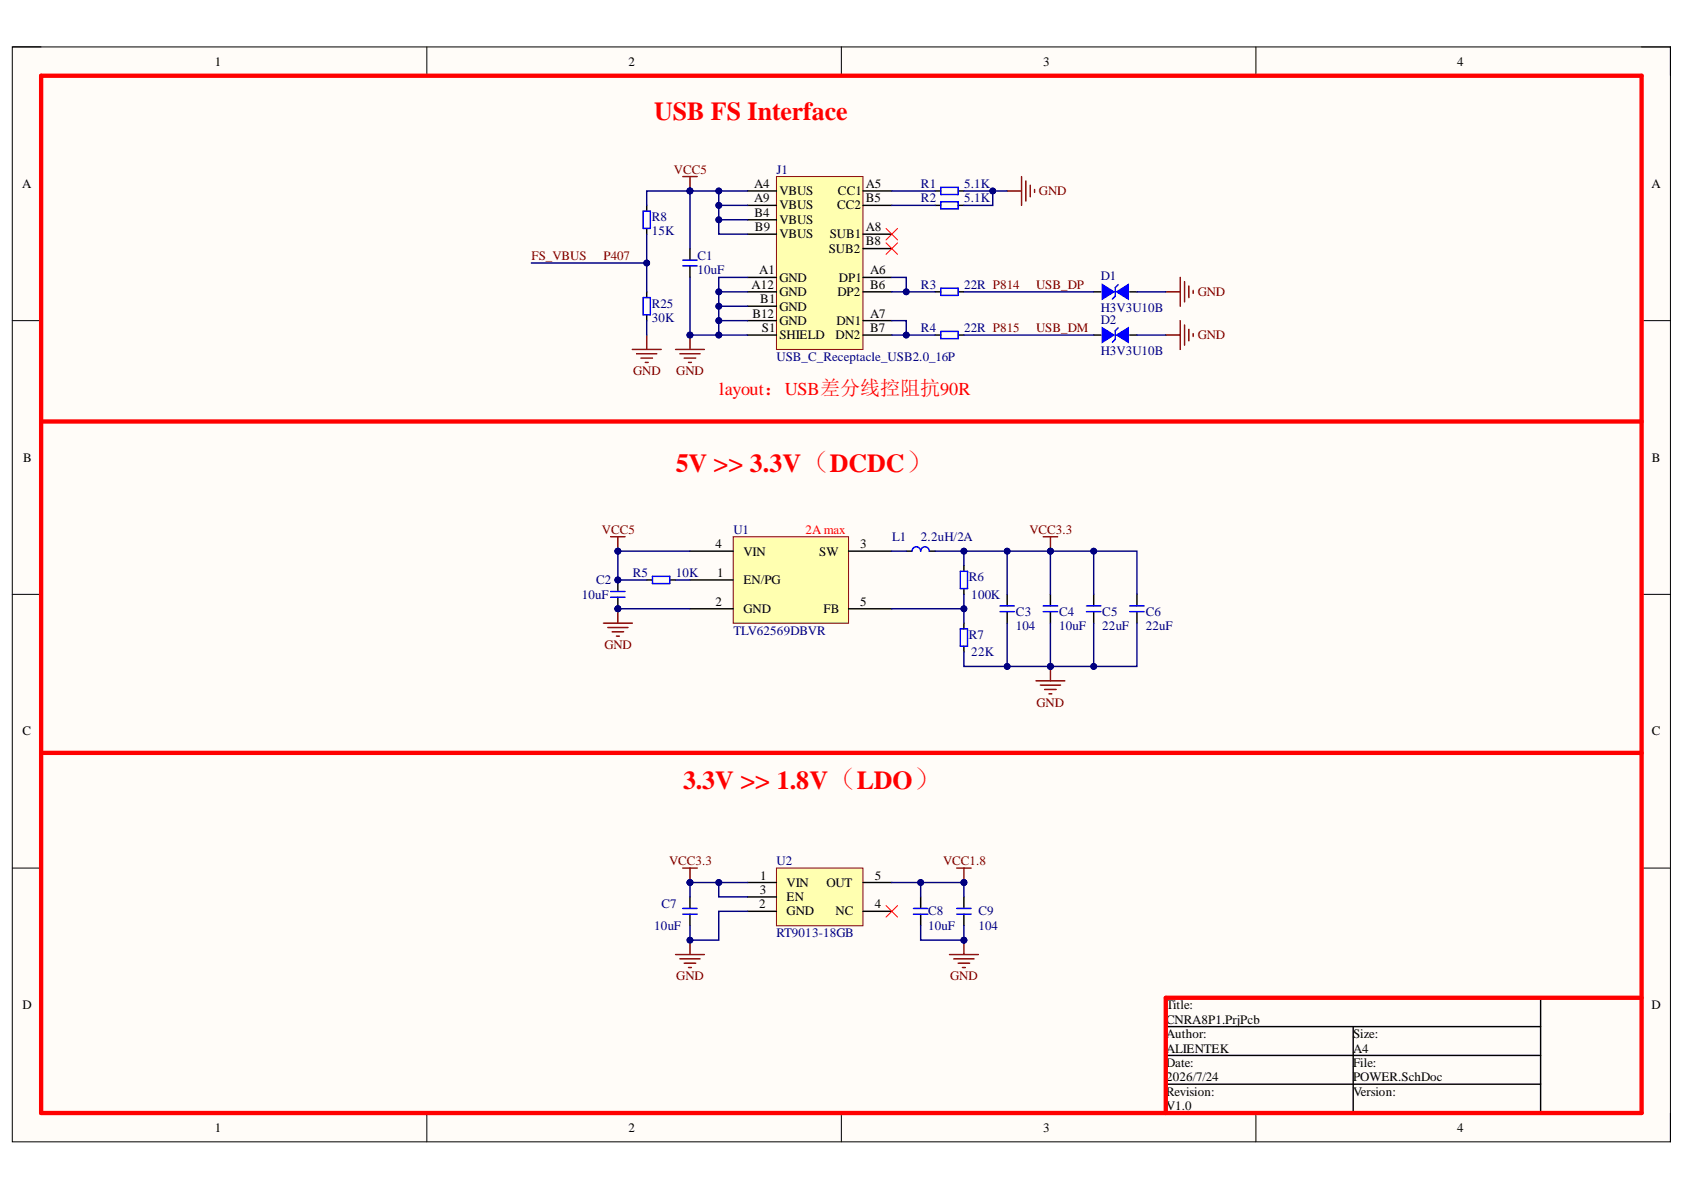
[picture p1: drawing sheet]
<svg xmlns="http://www.w3.org/2000/svg" width="297mm" height="210mm" viewBox="0 0 297 210" stroke-linecap="round" stroke-linejoin="round" font-family="sans-serif">
<defs><g id="words">
<g font-size="4.6" fill="#f00">
<text x="115.4" y="21.2">USB FS Interface</text>
<text x="119.2" y="83.3">5V &gt;&gt; 3.3V（DCDC）</text>
<text x="120.5" y="139.2">3.3V &gt;&gt; 1.8V（LDO）</text>
</g>
<text font-size="3.2" fill="#f00" x="126.8" y="69.7">layout：USB差分线控阻抗90R</text>
<g font-size="2.3">
<text x="37.9" y="11.6">1</text>
<text x="110.8" y="11.6">2</text>
<text x="184" y="11.6">3</text>
<text x="257" y="11.6">4</text>
<text x="3.9" y="33.1">A</text>
<text x="133" y="33.1">A4</text>
<text x="133" y="35.7">A9</text>
<text x="137.5" y="34.4">VBUS</text>
<text x="147.8" y="34.4">CC1</text>
<text x="152.7" y="33.1">A5</text>
<text x="152.7" y="35.7">B5</text>
<text x="291.3" y="33.1">A</text>
<text x="133.1" y="38.2">B4</text>
<text x="133.2" y="40.8">B9</text>
<text x="137.5" y="36.9">VBUS</text>
<text x="137.5" y="39.5">VBUS</text>
<text x="147.6" y="36.9">CC2</text>
<text x="152.7" y="40.8">A8</text>
<text x="137.5" y="42">VBUS</text>
<text x="146.2" y="44.6">SUB2</text>
<text x="146.4" y="42">SUB1</text>
<text x="152.7" y="43.3">B8</text>
<text x="132.6" y="51">A12</text>
<text x="133.9" y="48.4">A1</text>
<text x="134.1" y="53.5">B1</text>
<text x="137.5" y="49.7">GND</text>
<text x="137.5" y="52.3">GND</text>
<text x="147.7" y="52.3">DP2</text>
<text x="148" y="49.7">DP1</text>
<text x="153.5" y="48.4">A6</text>
<text x="153.5" y="51">B6</text>
<text x="132.7" y="56.1">B12</text>
<text x="134.4" y="58.6">S1</text>
<text x="137.5" y="57.3">GND</text>
<text x="137.5" y="54.8">GND</text>
<text x="137.5" y="59.9">SHIELD</text>
<text x="147.4" y="59.9">DN2</text>
<text x="147.6" y="57.3">DN1</text>
<text x="153.5" y="56.1">A7</text>
<text x="153.5" y="58.6">B7</text>
<text x="4.1" y="81.4">B</text>
<text x="291.4" y="81.4">B</text>
<text x="126.2" y="96.7">4</text>
<text x="126.5" y="101.8">1</text>
<text x="131.1" y="98">VIN</text>
<text x="144.5" y="98">SW</text>
<text x="151.7" y="96.7">3</text>
<text x="126.2" y="106.9">2</text>
<text x="131.1" y="103.1">EN/PG</text>
<text x="151.7" y="106.9">5</text>
<text x="131.1" y="108.1">GND</text>
<text x="145.3" y="108.1">FB</text>
<text x="4" y="129.7">C</text>
<text x="291.4" y="129.7">C</text>
<text x="134.1" y="155.1">1</text>
<text x="154.3" y="155.1">5</text>
<text x="133.9" y="160.2">2</text>
<text x="134" y="157.7">3</text>
<text x="138.8" y="156.4">VIN</text>
<text x="138.8" y="161.5">GND</text>
<text x="138.8" y="158.9">EN</text>
<text x="145.8" y="156.4">OUT</text>
<text x="147.4" y="161.5">NC</text>
<text x="154.3" y="160.2">4</text>
<text x="4" y="178">D</text>
<text x="205.7" y="178">Title:</text>
<text x="291.3" y="178">D</text>
<text x="205.7" y="183.1">Author:</text>
<text x="205.7" y="180.6">CNRA8P1.PrjPcb</text>
<text x="205.7" y="185.7">ALIENTEK</text>
<text x="238.7" y="183.1">Size:</text>
<text x="238.7" y="185.7">A4</text>
<text x="205.7" y="188.2">Date:</text>
<text x="205.7" y="190.7">2026/7/24</text>
<text x="238.7" y="188.2">File:</text>
<text x="238.7" y="190.7">POWER.SchDoc</text>
<text x="205.7" y="193.3">Revision:</text>
<text x="205.7" y="195.8">V1.0</text>
<text x="238.7" y="193.3">Version:</text>
<text x="37.9" y="199.6">1</text>
<text x="110.8" y="199.6">2</text>
<text x="184" y="199.6">3</text>
<text x="257" y="199.6">4</text>
</g>
<g font-size="2.3" fill="#800000">
<text x="118.9" y="30.6">VCC5</text>
<text x="183.3" y="34.4">GND</text>
<text x="93.7" y="45.8">FS_VBUS</text>
<text x="106.4" y="45.8">P407</text>
<text x="182.8" y="51">USB_DP</text>
<text x="211.3" y="52.3">GND</text>
<text x="182.8" y="58.6">USB_DM</text>
<text x="211.3" y="59.9">GND</text>
<text x="111.7" y="66.2">GND</text>
<text x="119.3" y="66.2">GND</text>
<text x="106.2" y="94.2">VCC5</text>
<text x="181.6" y="94.2">VCC3.3</text>
<text x="106.6" y="114.5">GND</text>
<text x="182.8" y="124.6">GND</text>
<text x="118" y="152.6">VCC3.3</text>
<text x="166.3" y="152.6">VCC1.8</text>
<text x="119.3" y="172.9">GND</text>
<text x="167.6" y="172.9">GND</text>
</g>
<g font-size="2.3" fill="#000080">
<text x="137" y="30.6">J1</text>
<text x="162.4" y="33.1">R1</text>
<text x="162.4" y="35.7">R2</text>
<text x="170.1" y="33.1">5.1K</text>
<text x="170.1" y="35.7">5.1K</text>
<text x="115" y="39">R8</text>
<text x="115" y="41.5">15K</text>
<text x="123" y="45.8">C1</text>
<text x="123" y="48.4">10uF</text>
<text x="162.4" y="51">R3</text>
<text x="170.1" y="51">22R P814</text>
<text x="194.2" y="49.5">D1</text>
<text x="115" y="54.3">R25</text>
<text x="115" y="56.8">30K</text>
<text x="162.4" y="58.6">R4</text>
<text x="170.1" y="58.6">22R P815</text>
<text x="194.2" y="55">H3V3U10B</text>
<text x="194.2" y="57.1">D2</text>
<text x="137" y="63.7">USB_C_Receptacle_USB2.0_16P</text>
<text x="194.2" y="62.6">H3V3U10B</text>
<text x="129.4" y="94.2">U1</text>
<text x="157.4" y="95.5">L1</text>
<text x="162.4" y="95.5">2.2uH/2A</text>
<text x="111.6" y="101.8">R5</text>
<text x="119.2" y="101.8">10K</text>
<text x="102.6" y="105.6">10uF</text>
<text x="105.2" y="103.1">C2</text>
<text x="170.9" y="102.6">R6</text>
<text x="171.3" y="105.6">100K</text>
<text x="129.4" y="111.9">TLV62569DBVR</text>
<text x="170.9" y="112.7">R7</text>
<text x="179.2" y="108.6">C3</text>
<text x="179.2" y="111.2">104</text>
<text x="186.8" y="108.6">C4</text>
<text x="186.8" y="111.2">10uF</text>
<text x="194.4" y="108.6">C5</text>
<text x="194.4" y="111.2">22uF</text>
<text x="202.1" y="108.6">C6</text>
<text x="202.1" y="111.2">22uF</text>
<text x="171.3" y="115.7">22K</text>
<text x="137" y="152.6">U2</text>
<text x="116.7" y="160.2">C7</text>
<text x="163.7" y="161.5">C8</text>
<text x="172.6" y="161.5">C9</text>
<text x="115.4" y="164">10uF</text>
<text x="137" y="165.3">RT9013-18GB</text>
<text x="163.7" y="164">10uF</text>
<text x="172.6" y="164">104</text>
</g>
<text font-size="2.3" fill="#f00" x="142.1" y="94.2">2A max</text>
</g></defs>
<path d="M2.2 8.3h292.4v193.1h-292.4z" fill-rule="evenodd" fill="#fffcf8"/>
<path d="M2.2 8.3h292.4v193.1h-292.4z" fill="none" stroke="#000" stroke-width=".18"/>
<path d="M7.3 13.4h282.3v182.9h-282.3z" fill-rule="evenodd" fill="#fffcf8"/>
<g fill="none" stroke="#000" stroke-width=".18">
<path d="M2.2 8.3h5.1M7.3 13.4h282.3v182.9h-282.3zM75.3 8.3v5.1M148.4 8.3v5.1M221.5 8.3v5.1M289.6 8.3h5v5.1M2.2 56.6h5.1M289.6 56.6h5M2.2 104.8h5.1M289.6 104.8h5M2.2 153.1h5.1M289.6 153.1h5"/>
<path d="M75.3 196.3v5.1M148.4 196.3v5.1M221.5 196.3v5.1M294.6 196.3v5.1"/>
</g>
<path d="M205.6 176h84v20.3h-84zM271.7 176v20.3M205.6 181.1h66.1M205.6 186.2h66.1M205.6 191.2h66.1M238.7 181.1v15.2" fill="none" stroke="#000" stroke-width=".25"/>
<path d="M7.3 13.4h282.3v182.9h-282.3z" fill="none" stroke="#f00" stroke-width=".76"/>
<path d="M137 31.1h15.2v30.5h-15.2z" fill-rule="evenodd" fill="#ffffb0"/>
<path d="M137 31.1h15.2v30.5h-15.2z" fill="none" stroke="#800000" stroke-width=".18"/>
<g fill="none" stroke="#000" stroke-width=".25">
<path d="M131.9 33.7h5.1M131.9 36.2h5.1M131.9 38.8h5.1M152.2 33.7h5.1M152.2 36.2h5.1M131.9 48.9h5.1M131.9 56.6h5.1M131.9 41.3h5.1M131.9 51.5h5.1M131.9 59.1h5.1M131.9 54h5.1M152.2 48.9h5.1"/>
<path d="M152.2 56.6h5.1M152.2 41.3h5.1M152.2 51.5h5.1M152.2 43.8h5.1M152.2 59.1h5.1"/>
</g>
<path d="M120.4 31.1h2.6M121.7 31.1v2.6" fill="none" stroke="#800000" stroke-width=".25"/>
<circle cx="121.7" cy="33.7" r=".51" fill="#000080"/>
<circle cx="121.7" cy="33.7" r=".51" fill="none" stroke="#000080" stroke-width=".18"/>
<path d="M121.7 59.1v2.5M119.2 61.6h5M119.9 62.4h3.6M120.7 63.2h2M121.4 63.9h.6" fill="none" stroke="#800000" stroke-width=".25"/>
<circle cx="121.7" cy="59.1" r=".51" fill="#000080"/>
<circle cx="121.7" cy="59.1" r=".51" fill="none" stroke="#000080" stroke-width=".18"/>
<path d="M164.9 33.7h1.1M164.9 36.2h1.1M169 33.7h1M169 36.2h1M121.7 43.8v2.1M121.7 46.9v2" fill="none" stroke="#000" stroke-width=".25"/>
<path d="M166 33h3v1.3h-3zM166 35.6h3v1.3h-3zM120.4 45.9h2.6M120.4 46.9h2.6" fill="none" stroke="#00f" stroke-width=".25"/>
<path d="M177.7 33.7h2.5M180.2 31.1v5.1M181 31.9v3.6M181.7 32.7v2M182.5 33.4v.5M107.7 94.7h2.6M109 94.7v2.5" fill="none" stroke="#800000" stroke-width=".25"/>
<path d="M156.3 40.3l2 2M156.3 42.8l2 2.1M158.3 40.3l-2 2M158.3 42.8l-2 2.1" fill="none" stroke="#f00" stroke-width=".18"/>
<circle cx="109" cy="97.2" r=".51" fill="#000080"/>
<circle cx="109" cy="97.2" r=".51" fill="none" stroke="#000080" stroke-width=".18"/>
<path d="M129.3 94.7h20.4v15.2h-20.4z" fill-rule="evenodd" fill="#ffffb0"/>
<path d="M129.3 94.7h20.4v15.2h-20.4z" fill="none" stroke="#800000" stroke-width=".18"/>
<path d="M121.7 97.2h7.6M149.7 97.2h7.6M114.1 102.3h1M118.1 102.3h1.1M121.7 102.3h7.6M121.7 107.4h7.6M149.7 107.4h7.6" fill="none" stroke="#000" stroke-width=".25"/>
<path d="M115.1 101.7h3v1.2h-3z" fill="none" stroke="#00f" stroke-width=".25"/>
<circle cx="109" cy="107.4" r=".51" fill="#000080"/>
<circle cx="109" cy="107.4" r=".51" fill="none" stroke="#000080" stroke-width=".18"/>
<circle cx="109" cy="102.3" r=".51" fill="#000080"/>
<circle cx="109" cy="102.3" r=".51" fill="none" stroke="#000080" stroke-width=".18"/>
<path d="M109 105.3v2.1" fill="none" stroke="#000" stroke-width=".25"/>
<circle cx="109" cy="107.4" r=".51" fill="#000080"/>
<circle cx="109" cy="107.4" r=".51" fill="none" stroke="#000080" stroke-width=".18"/>
<path d="M109 102.3v2" fill="none" stroke="#000" stroke-width=".25"/>
<circle cx="109" cy="102.3" r=".51" fill="#000080"/>
<circle cx="109" cy="102.3" r=".51" fill="none" stroke="#000080" stroke-width=".18"/>
<path d="M107.7 105.3h2.6M107.7 104.3h2.6" fill="none" stroke="#00f" stroke-width=".25"/>
<path d="M106.4 109.9h5.1M107.2 110.7h3.6M108 111.4h2M108.7 112.2h.5M109 107.4v2.5" fill="none" stroke="#800000" stroke-width=".25"/>
<circle cx="109" cy="107.4" r=".51" fill="#000080"/>
<circle cx="109" cy="107.4" r=".51" fill="none" stroke="#000080" stroke-width=".18"/>
<path d="M159.9 97.2h1M163.9 97.2h1M170 99.8v1M170 103.8v1M170 109.9v1M170 114v1" fill="none" stroke="#000" stroke-width=".25"/>
<path d="M160.9 97.2a.76 .76 0 0 1 .7-.7 .76 .76 0 0 1 .8 .7 .76 .76 0 0 1 .8-.7 .76 .76 0 0 1 .7 .7M169.4 100.8h1.3v3h-1.3zM169.4 110.9h1.3v3.1h-1.3z" fill="none" stroke="#00f" stroke-width=".25"/>
<path d="M185.3 117.6v2.5M182.7 120.1h5.1M183.5 120.8h3.6M184.3 121.6h2M185 122.4h.5" fill="none" stroke="#800000" stroke-width=".25"/>
<circle cx="185.3" cy="117.5" r=".51" fill="#000080"/>
<circle cx="185.3" cy="117.5" r=".51" fill="none" stroke="#000080" stroke-width=".18"/>
<path d="M177.7 104.8v2.1M177.7 107.9v2M185.3 104.8v2.1M185.3 107.9v2M192.9 104.8v2.1M192.9 107.9v2M200.5 104.8v2.1M200.5 107.9v2" fill="none" stroke="#000" stroke-width=".25"/>
<path d="M176.4 107.9h2.5M176.4 106.9h2.5M184 107.9h2.6M184 106.9h2.6M191.6 107.9h2.6M191.6 106.9h2.6M199.3 107.9h2.5M199.3 106.9h2.5" fill="none" stroke="#00f" stroke-width=".25"/>
<path d="M184 94.7h2.6M185.3 94.7v2.5" fill="none" stroke="#800000" stroke-width=".25"/>
<circle cx="185.3" cy="97.2" r=".51" fill="#000080"/>
<circle cx="185.3" cy="97.2" r=".51" fill="none" stroke="#000080" stroke-width=".18"/>
<path d="M120.4 153.1h2.6M121.7 153.1v2.6" fill="none" stroke="#800000" stroke-width=".25"/>
<circle cx="121.7" cy="155.7" r=".51" fill="#000080"/>
<circle cx="121.7" cy="155.7" r=".51" fill="none" stroke="#000080" stroke-width=".18"/>
<path d="M137 153.1h15.2v10.2h-15.2z" fill-rule="evenodd" fill="#ffffb0"/>
<path d="M137 153.1h15.2v10.2h-15.2z" fill="none" stroke="#800000" stroke-width=".18"/>
<path d="M121.7 158.2v2M131.9 155.7h5.1M131.9 158.2h5.1M152.2 155.7h5.1M121.7 161.3v2M131.9 160.7h5.1M152.2 160.7h5.1" fill="none" stroke="#000" stroke-width=".25"/>
<path d="M120.4 161.3h2.6M120.4 160.2h2.6" fill="none" stroke="#00f" stroke-width=".25"/>
<path d="M119.2 168.4h5M119.9 169.1h3.6M120.7 169.9h2M121.4 170.7h.6M121.7 165.8v2.6" fill="none" stroke="#800000" stroke-width=".25"/>
<circle cx="121.7" cy="165.8" r=".51" fill="#000080"/>
<circle cx="121.7" cy="165.8" r=".51" fill="none" stroke="#000080" stroke-width=".18"/>
<path d="M168.8 153.1h2.5M170 153.1v2.6" fill="none" stroke="#800000" stroke-width=".25"/>
<circle cx="170" cy="155.7" r=".51" fill="#000080"/>
<circle cx="170" cy="155.7" r=".51" fill="none" stroke="#000080" stroke-width=".18"/>
<path d="M167.5 168.4h5.1M168.2 169.1h3.6M169 169.9h2M169.8 170.7h.5M170 165.8v2.6" fill="none" stroke="#800000" stroke-width=".25"/>
<circle cx="170" cy="165.8" r=".51" fill="#000080"/>
<circle cx="170" cy="165.8" r=".51" fill="none" stroke="#000080" stroke-width=".18"/>
<path d="M192.9 51.5h1.3M199.3 51.5h1.2M162.4 158.2v2M170 158.2v2M162.4 161.3v2M170 161.3v2" fill="none" stroke="#000" stroke-width=".25"/>
<path d="M196.7 50.7v1.5M161.1 161.3h2.6M161.1 160.2h2.6M168.8 161.3h2.5M168.8 160.2h2.5" fill="none" stroke="#00f" stroke-width=".25"/>
<path d="M156.3 159.7l2 2.1M158.3 159.7l-2 2.1" fill="none" stroke="#f00" stroke-width=".18"/>
<path d="M7.3 74.3h282.3M7.3 132.8h282.3" fill="none" stroke="#f00" stroke-width=".76"/>
<path d="M197 51.5l2-1.3v2.5z" fill="#00f"/>
<path d="M197 51.5l2-1.3v2.5z" fill="none" stroke="#00f" stroke-width=".25"/>
<path d="M194.4 50.2l2.1 1.3-2.1 1.2z" fill="#00f"/>
<path d="M194.4 50.2l2.1 1.3-2.1 1.2zM196.7 52.2l-.5 .5M196.7 58.3v1.6M197.2 50.2l-.5 .5" fill="none" stroke="#00f" stroke-width=".25"/>
<path d="M192.9 59.1h1.3M199.3 59.1h1.2" fill="none" stroke="#000" stroke-width=".25"/>
<path d="M197 59.1l2-1.3v2.6z" fill="#00f"/>
<path d="M197 59.1l2-1.3v2.6z" fill="none" stroke="#00f" stroke-width=".25"/>
<path d="M194.4 57.8l2.1 1.3-2.1 1.3z" fill="#00f"/>
<path d="M113.4 37.2h1.3v3.1h-1.3zM113.4 52.5h1.3v3h-1.3zM166 50.8h3v1.3h-3zM166 58.5h3v1.2h-3zM194.4 57.8l2.1 1.3-2.1 1.3zM196.7 59.9l-.5 .5M197.2 57.8l-.5 .5" fill="none" stroke="#00f" stroke-width=".25"/>
<g fill="none" stroke="#800000" stroke-width=".25">
<path d="M114.1 59.1v2.5M205.6 51.5h2.6M205.6 59.1h2.6M208.2 48.9v5.1M208.2 56.6v5M208.9 49.7v3.6M208.9 57.3v3.6M209.7 50.5v2M209.7 58.1v2M210.5 51.2v.5M210.5 58.8v.6M111.5 61.6h5.1"/>
<path d="M112.3 62.4h3.5M113.1 63.2h2M113.8 63.9h.5"/>
</g>
<path d="M114.1 36.2v1M114.1 40.3v1M114.1 51.5v1M114.1 55.5v1.1M164.9 51.5h1.1M164.9 59.1h1.1M169 51.5h1M169 59.1h1" fill="none" stroke="#000" stroke-width=".25"/>
<path d="M192.9 109.9v7.7" fill="none" stroke="#000080" stroke-width=".25"/>
<circle cx="192.9" cy="117.5" r=".51" fill="#000080"/>
<circle cx="192.9" cy="117.5" r=".51" fill="none" stroke="#000080" stroke-width=".18"/>
<path d="M93.7 46.4h20.4" fill="none" stroke="#000080" stroke-width=".25"/>
<circle cx="114.1" cy="46.4" r=".51" fill="#000080"/>
<circle cx="114.1" cy="46.4" r=".51" fill="none" stroke="#000080" stroke-width=".18"/>
<path d="M109 107.4h12.7" fill="none" stroke="#000080" stroke-width=".25"/>
<circle cx="109" cy="107.4" r=".51" fill="#000080"/>
<circle cx="109" cy="107.4" r=".51" fill="none" stroke="#000080" stroke-width=".18"/>
<path d="M109 97.2v5.1h5.1" fill="none" stroke="#000080" stroke-width=".25"/>
<circle cx="109" cy="97.2" r=".51" fill="#000080"/>
<circle cx="109" cy="97.2" r=".51" fill="none" stroke="#000080" stroke-width=".18"/>
<circle cx="109" cy="102.3" r=".51" fill="#000080"/>
<circle cx="109" cy="102.3" r=".51" fill="none" stroke="#000080" stroke-width=".18"/>
<path d="M109 97.2h12.7" fill="none" stroke="#000080" stroke-width=".25"/>
<circle cx="109" cy="97.2" r=".51" fill="#000080"/>
<circle cx="109" cy="97.2" r=".51" fill="none" stroke="#000080" stroke-width=".18"/>
<path d="M121.7 33.7h-7.6v2.5" fill="none" stroke="#000080" stroke-width=".25"/>
<circle cx="121.7" cy="33.7" r=".51" fill="#000080"/>
<circle cx="121.7" cy="33.7" r=".51" fill="none" stroke="#000080" stroke-width=".18"/>
<path d="M119.2 102.3h2.5M131.9 160.7h-5.1v5.1h-5.1v-2.5" fill="none" stroke="#000080" stroke-width=".25"/>
<circle cx="121.7" cy="165.8" r=".51" fill="#000080"/>
<circle cx="121.7" cy="165.8" r=".51" fill="none" stroke="#000080" stroke-width=".18"/>
<path d="M121.7 155.7h10.2" fill="none" stroke="#000080" stroke-width=".25"/>
<circle cx="121.7" cy="155.7" r=".51" fill="#000080"/>
<circle cx="121.7" cy="155.7" r=".51" fill="none" stroke="#000080" stroke-width=".18"/>
<circle cx="126.8" cy="155.7" r=".51" fill="#000080"/>
<circle cx="126.8" cy="155.7" r=".51" fill="none" stroke="#000080" stroke-width=".18"/>
<path d="M121.7 59.1h10.2" fill="none" stroke="#000080" stroke-width=".25"/>
<circle cx="126.8" cy="59.1" r=".51" fill="#000080"/>
<circle cx="126.8" cy="59.1" r=".51" fill="none" stroke="#000080" stroke-width=".18"/>
<circle cx="121.7" cy="59.1" r=".51" fill="#000080"/>
<circle cx="121.7" cy="59.1" r=".51" fill="none" stroke="#000080" stroke-width=".18"/>
<path d="M121.7 33.7h10.2" fill="none" stroke="#000080" stroke-width=".25"/>
<circle cx="126.8" cy="33.7" r=".51" fill="#000080"/>
<circle cx="126.8" cy="33.7" r=".51" fill="none" stroke="#000080" stroke-width=".18"/>
<circle cx="121.7" cy="33.7" r=".51" fill="#000080"/>
<circle cx="121.7" cy="33.7" r=".51" fill="none" stroke="#000080" stroke-width=".18"/>
<path d="M126.8 155.7v2.5h5.1" fill="none" stroke="#000080" stroke-width=".25"/>
<circle cx="126.8" cy="155.7" r=".51" fill="#000080"/>
<circle cx="126.8" cy="155.7" r=".51" fill="none" stroke="#000080" stroke-width=".18"/>
<path d="M126.8 56.6h5.1" fill="none" stroke="#000080" stroke-width=".25"/>
<circle cx="126.8" cy="56.6" r=".51" fill="#000080"/>
<circle cx="126.8" cy="56.6" r=".51" fill="none" stroke="#000080" stroke-width=".18"/>
<path d="M126.8 54h5.1" fill="none" stroke="#000080" stroke-width=".25"/>
<circle cx="126.8" cy="54" r=".51" fill="#000080"/>
<circle cx="126.8" cy="54" r=".51" fill="none" stroke="#000080" stroke-width=".18"/>
<path d="M126.8 51.5h5.1" fill="none" stroke="#000080" stroke-width=".25"/>
<circle cx="126.8" cy="51.5" r=".51" fill="#000080"/>
<circle cx="126.8" cy="51.5" r=".51" fill="none" stroke="#000080" stroke-width=".18"/>
<path d="M131.9 48.9h-5.1v10.2" fill="none" stroke="#000080" stroke-width=".25"/>
<circle cx="126.8" cy="59.1" r=".51" fill="#000080"/>
<circle cx="126.8" cy="59.1" r=".51" fill="none" stroke="#000080" stroke-width=".18"/>
<circle cx="126.8" cy="56.6" r=".51" fill="#000080"/>
<circle cx="126.8" cy="56.6" r=".51" fill="none" stroke="#000080" stroke-width=".18"/>
<circle cx="126.8" cy="54" r=".51" fill="#000080"/>
<circle cx="126.8" cy="54" r=".51" fill="none" stroke="#000080" stroke-width=".18"/>
<circle cx="126.8" cy="51.5" r=".51" fill="#000080"/>
<circle cx="126.8" cy="51.5" r=".51" fill="none" stroke="#000080" stroke-width=".18"/>
<path d="M131.9 38.8h-5.1v2.5h5.1" fill="none" stroke="#000080" stroke-width=".25"/>
<circle cx="126.8" cy="38.8" r=".51" fill="#000080"/>
<circle cx="126.8" cy="38.8" r=".51" fill="none" stroke="#000080" stroke-width=".18"/>
<path d="M126.8 33.7v2.5h5.1" fill="none" stroke="#000080" stroke-width=".25"/>
<circle cx="126.8" cy="33.7" r=".51" fill="#000080"/>
<circle cx="126.8" cy="33.7" r=".51" fill="none" stroke="#000080" stroke-width=".18"/>
<circle cx="126.8" cy="36.2" r=".51" fill="#000080"/>
<circle cx="126.8" cy="36.2" r=".51" fill="none" stroke="#000080" stroke-width=".18"/>
<path d="M157.3 155.7h12.7" fill="none" stroke="#000080" stroke-width=".25"/>
<circle cx="162.4" cy="155.7" r=".51" fill="#000080"/>
<circle cx="162.4" cy="155.7" r=".51" fill="none" stroke="#000080" stroke-width=".18"/>
<circle cx="170" cy="155.7" r=".51" fill="#000080"/>
<circle cx="170" cy="155.7" r=".51" fill="none" stroke="#000080" stroke-width=".18"/>
<path d="M170 104.8v2.6h-12.7" fill="none" stroke="#000080" stroke-width=".25"/>
<circle cx="170" cy="107.4" r=".51" fill="#000080"/>
<circle cx="170" cy="107.4" r=".51" fill="none" stroke="#000080" stroke-width=".18"/>
<path d="M157.3 56.6h2.6v2.5h-2.6M157.3 97.2h2.6" fill="none" stroke="#000080" stroke-width=".25"/>
<circle cx="159.9" cy="59.1" r=".51" fill="#000080"/>
<circle cx="159.9" cy="59.1" r=".51" fill="none" stroke="#000080" stroke-width=".18"/>
<path d="M157.3 48.9h2.6v2.6h-2.6" fill="none" stroke="#000080" stroke-width=".25"/>
<circle cx="159.9" cy="51.5" r=".51" fill="#000080"/>
<circle cx="159.9" cy="51.5" r=".51" fill="none" stroke="#000080" stroke-width=".18"/>
<path d="M157.3 36.2h7.6M157.3 33.7h7.6M159.9 59.1h5" fill="none" stroke="#000080" stroke-width=".25"/>
<circle cx="159.9" cy="59.1" r=".51" fill="#000080"/>
<circle cx="159.9" cy="59.1" r=".51" fill="none" stroke="#000080" stroke-width=".18"/>
<path d="M159.9 51.5h5" fill="none" stroke="#000080" stroke-width=".25"/>
<circle cx="159.9" cy="51.5" r=".51" fill="#000080"/>
<circle cx="159.9" cy="51.5" r=".51" fill="none" stroke="#000080" stroke-width=".18"/>
<path d="M162.4 163.3v2.5h7.6" fill="none" stroke="#000080" stroke-width=".25"/>
<circle cx="170" cy="165.8" r=".51" fill="#000080"/>
<circle cx="170" cy="165.8" r=".51" fill="none" stroke="#000080" stroke-width=".18"/>
<path d="M164.9 97.2h5.1v2.6" fill="none" stroke="#000080" stroke-width=".25"/>
<circle cx="170" cy="97.2" r=".51" fill="#000080"/>
<circle cx="170" cy="97.2" r=".51" fill="none" stroke="#000080" stroke-width=".18"/>
<path d="M200.5 109.9v7.7h-30.5v-2.6" fill="none" stroke="#000080" stroke-width=".25"/>
<circle cx="177.7" cy="117.5" r=".51" fill="#000080"/>
<circle cx="177.7" cy="117.5" r=".51" fill="none" stroke="#000080" stroke-width=".18"/>
<circle cx="185.3" cy="117.5" r=".51" fill="#000080"/>
<circle cx="185.3" cy="117.5" r=".51" fill="none" stroke="#000080" stroke-width=".18"/>
<circle cx="192.9" cy="117.5" r=".51" fill="#000080"/>
<circle cx="192.9" cy="117.5" r=".51" fill="none" stroke="#000080" stroke-width=".18"/>
<path d="M170 97.2h30.5v7.6" fill="none" stroke="#000080" stroke-width=".25"/>
<circle cx="192.9" cy="97.2" r=".51" fill="#000080"/>
<circle cx="192.9" cy="97.2" r=".51" fill="none" stroke="#000080" stroke-width=".18"/>
<circle cx="185.3" cy="97.2" r=".51" fill="#000080"/>
<circle cx="185.3" cy="97.2" r=".51" fill="none" stroke="#000080" stroke-width=".18"/>
<circle cx="177.7" cy="97.2" r=".51" fill="#000080"/>
<circle cx="177.7" cy="97.2" r=".51" fill="none" stroke="#000080" stroke-width=".18"/>
<circle cx="170" cy="97.2" r=".51" fill="#000080"/>
<circle cx="170" cy="97.2" r=".51" fill="none" stroke="#000080" stroke-width=".18"/>
<path d="M175.1 33.7v2.5h-5.1M170 59.1h22.9M170 51.5h22.9" fill="none" stroke="#000080" stroke-width=".25"/>
<circle cx="175.1" cy="33.7" r=".51" fill="#000080"/>
<circle cx="175.1" cy="33.7" r=".51" fill="none" stroke="#000080" stroke-width=".18"/>
<path d="M170 33.7h7.7" fill="none" stroke="#000080" stroke-width=".25"/>
<circle cx="175.1" cy="33.7" r=".51" fill="#000080"/>
<circle cx="175.1" cy="33.7" r=".51" fill="none" stroke="#000080" stroke-width=".18"/>
<path d="M114.1 41.3v10.2M114.1 56.6v2.5M200.5 59.1h5.1M200.5 51.5h5.1" fill="none" stroke="#000080" stroke-width=".25"/>
<circle cx="114.1" cy="46.4" r=".51" fill="#000080"/>
<circle cx="114.1" cy="46.4" r=".51" fill="none" stroke="#000080" stroke-width=".18"/>
<path d="M121.7 155.7v2.5" fill="none" stroke="#000080" stroke-width=".25"/>
<circle cx="121.7" cy="155.7" r=".51" fill="#000080"/>
<circle cx="121.7" cy="155.7" r=".51" fill="none" stroke="#000080" stroke-width=".18"/>
<path d="M121.7 48.9v10.2" fill="none" stroke="#000080" stroke-width=".25"/>
<circle cx="121.7" cy="59.1" r=".51" fill="#000080"/>
<circle cx="121.7" cy="59.1" r=".51" fill="none" stroke="#000080" stroke-width=".18"/>
<path d="M121.7 33.7v10.1" fill="none" stroke="#000080" stroke-width=".25"/>
<circle cx="121.7" cy="33.7" r=".51" fill="#000080"/>
<circle cx="121.7" cy="33.7" r=".51" fill="none" stroke="#000080" stroke-width=".18"/>
<path d="M126.8 36.2v2.6" fill="none" stroke="#000080" stroke-width=".25"/>
<circle cx="126.8" cy="36.2" r=".51" fill="#000080"/>
<circle cx="126.8" cy="36.2" r=".51" fill="none" stroke="#000080" stroke-width=".18"/>
<circle cx="126.8" cy="38.8" r=".51" fill="#000080"/>
<circle cx="126.8" cy="38.8" r=".51" fill="none" stroke="#000080" stroke-width=".18"/>
<path d="M162.4 155.7v2.5" fill="none" stroke="#000080" stroke-width=".25"/>
<circle cx="162.4" cy="155.7" r=".51" fill="#000080"/>
<circle cx="162.4" cy="155.7" r=".51" fill="none" stroke="#000080" stroke-width=".18"/>
<path d="M170 163.3v2.5" fill="none" stroke="#000080" stroke-width=".25"/>
<circle cx="170" cy="165.8" r=".51" fill="#000080"/>
<circle cx="170" cy="165.8" r=".51" fill="none" stroke="#000080" stroke-width=".18"/>
<path d="M170 155.7v2.5" fill="none" stroke="#000080" stroke-width=".25"/>
<circle cx="170" cy="155.7" r=".51" fill="#000080"/>
<circle cx="170" cy="155.7" r=".51" fill="none" stroke="#000080" stroke-width=".18"/>
<path d="M170 107.4v2.5" fill="none" stroke="#000080" stroke-width=".25"/>
<circle cx="170" cy="107.4" r=".51" fill="#000080"/>
<circle cx="170" cy="107.4" r=".51" fill="none" stroke="#000080" stroke-width=".18"/>
<path d="M177.7 109.9v7.7" fill="none" stroke="#000080" stroke-width=".25"/>
<circle cx="177.7" cy="117.5" r=".51" fill="#000080"/>
<circle cx="177.7" cy="117.5" r=".51" fill="none" stroke="#000080" stroke-width=".18"/>
<path d="M177.7 97.2v7.6" fill="none" stroke="#000080" stroke-width=".25"/>
<circle cx="177.7" cy="97.2" r=".51" fill="#000080"/>
<circle cx="177.7" cy="97.2" r=".51" fill="none" stroke="#000080" stroke-width=".18"/>
<path d="M185.3 109.9v7.7" fill="none" stroke="#000080" stroke-width=".25"/>
<circle cx="185.3" cy="117.5" r=".51" fill="#000080"/>
<circle cx="185.3" cy="117.5" r=".51" fill="none" stroke="#000080" stroke-width=".18"/>
<path d="M185.3 97.2v7.6" fill="none" stroke="#000080" stroke-width=".25"/>
<circle cx="185.3" cy="97.2" r=".51" fill="#000080"/>
<circle cx="185.3" cy="97.2" r=".51" fill="none" stroke="#000080" stroke-width=".18"/>
<path d="M192.9 97.2v7.6" fill="none" stroke="#000080" stroke-width=".25"/>
<circle cx="192.9" cy="97.2" r=".51" fill="#000080"/>
<circle cx="192.9" cy="97.2" r=".51" fill="none" stroke="#000080" stroke-width=".18"/>
<path d="M289.6 176h-84v20.3" fill="none" stroke="#f00" stroke-width=".76"/>
<use href="#words"/>
</svg>
